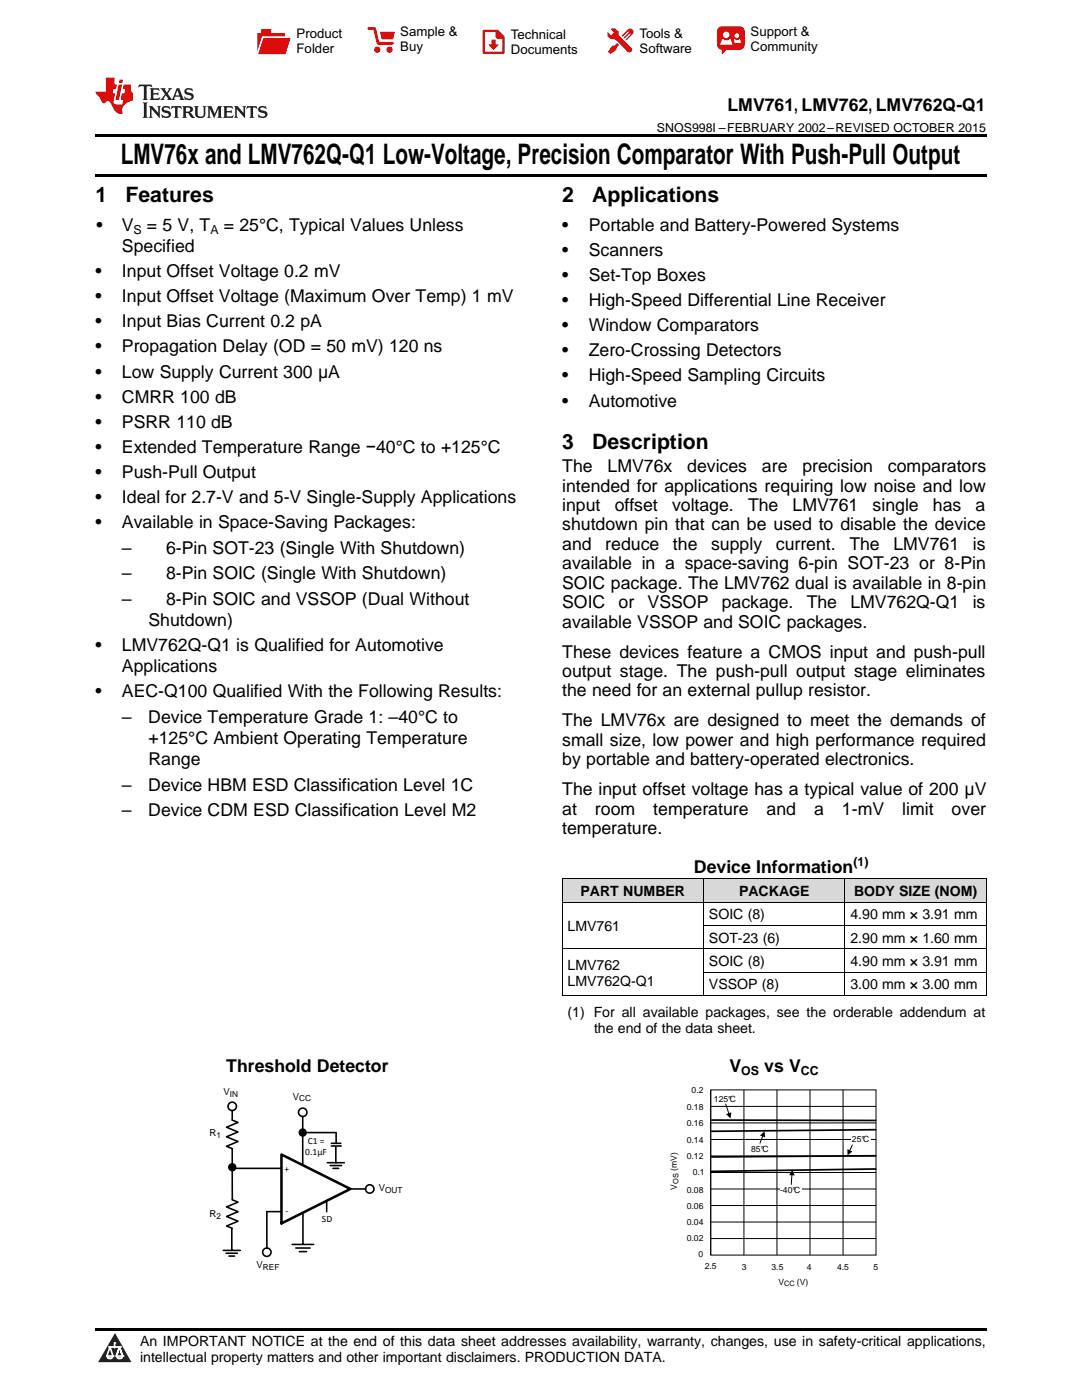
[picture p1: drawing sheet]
<svg xmlns="http://www.w3.org/2000/svg" width="216mm" height="279mm" viewBox="0 0 216 279" stroke-linecap="round" stroke-linejoin="round" font-family="sans-serif">
<defs><g id="words">
<text font-size="5.6" x="24.1" y="32.8">LMV76x and LMV762Q-Q1 Low-Voltage, Precision Comparator With Push-Pull Output</text>
<g font-size="4.2">
<text x="19" y="40.4">1</text>
<text x="25" y="40.4">Features</text>
<text x="112.2" y="40.4">2</text>
<text x="118.2" y="40.4">Applications</text>
<text x="112.2" y="89.6">3</text>
<text x="118.2" y="89.6">Description</text>
</g>
<g font-size="3.5">
<text x="145.2" y="22.2">LMV761, LMV762, LMV762Q-Q1</text>
<text x="19.2" y="46.1">•</text>
<text x="24.3" y="46.1">V</text>
<text x="29.3" y="46.1">= 5 V, T</text>
<text x="44.7" y="46.1">= 25°C, Typical Values Unless</text>
<text x="112.2" y="46.1">•</text>
<text x="117.5" y="46.1">Portable and Battery-Powered Systems</text>
<text x="24.3" y="50.3">Specified</text>
<text x="112.2" y="51.1">•</text>
<text x="117.5" y="51.1">Scanners</text>
<text x="19" y="55.3">•</text>
<text x="24.3" y="55.3">Input Offset Voltage 0.2 mV</text>
<text x="112.2" y="56.1">•</text>
<text x="117.5" y="56.1">Set-Top Boxes</text>
<text x="19" y="60.3">•</text>
<text x="19" y="65.3">•</text>
<text x="24.3" y="60.3">Input Offset Voltage (Maximum Over Temp) 1 mV</text>
<text x="24.3" y="65.3">Input Bias Current 0.2 pA</text>
<text x="112.2" y="61.1">•</text>
<text x="117.5" y="61.1">High-Speed Differential Line Receiver</text>
<text x="19" y="70.3">•</text>
<text x="24.3" y="70.3">Propagation Delay (OD = 50 mV) 120 ns</text>
<text x="112.2" y="66.1">•</text>
<text x="112.2" y="71.1">•</text>
<text x="117.5" y="66.1">Window Comparators</text>
<text x="117.5" y="71.1">Zero-Crossing Detectors</text>
<text x="19" y="75.4">•</text>
<text x="24.3" y="75.4">Low Supply Current 300 μA</text>
<text x="112.2" y="76.1">•</text>
<text x="117.5" y="76.1">High-Speed Sampling Circuits</text>
<text x="19" y="80.4">•</text>
<text x="24.3" y="80.4">CMRR 100 dB</text>
<text x="112.2" y="81.1">•</text>
<text x="117.5" y="81.1">Automotive</text>
<text x="19" y="85.4">•</text>
<text x="24.3" y="85.4">PSRR 110 dB</text>
<text x="19" y="90.4">•</text>
<text x="19" y="95.4">•</text>
<text x="24.3" y="90.4">Extended Temperature Range −40°C to +125°C</text>
<text x="24.3" y="95.4">Push-Pull Output</text>
<text x="112.2" y="94.2">The</text>
<text x="121.2" y="94.2">LMV76x</text>
<text x="137.1" y="94.2">devices</text>
<text x="152" y="94.2">are</text>
<text x="160.1" y="94.2">precision</text>
<text x="177.2" y="94.2">comparators</text>
<text x="19" y="100.4">•</text>
<text x="24.3" y="100.4">Ideal for 2.7-V and 5-V Single-Supply Applications</text>
<text x="112.2" y="98.1">intended for applications requiring low noise and low</text>
<text x="112.2" y="102">input</text>
<text x="122.7" y="102">offset</text>
<text x="134.1" y="102">voltage.</text>
<text x="149.3" y="102">The</text>
<text x="158.2" y="102">LMV761</text>
<text x="174.1" y="102">single</text>
<text x="186.2" y="102">has</text>
<text x="194.7" y="102">a</text>
<text x="19" y="105.4">•</text>
<text x="24.3" y="105.4">Available in Space-Saving Packages:</text>
<text x="112.2" y="105.9">shutdown pin that can be used to disable the device</text>
<text x="24.3" y="110.5">–</text>
<text x="33.1" y="110.5">6-Pin SOT-23 (Single With Shutdown)</text>
<text x="112.2" y="109.7">and</text>
<text x="112.2" y="113.6">available in a space-saving 6-pin SOT-23 or 8-Pin</text>
<text x="120.8" y="109.7">reduce</text>
<text x="134.3" y="109.7">the</text>
<text x="141.9" y="109.7">supply</text>
<text x="154.8" y="109.7">current.</text>
<text x="169.5" y="109.7">The</text>
<text x="178.3" y="109.7">LMV761</text>
<text x="194.1" y="109.7">is</text>
<text x="24.3" y="115.6">–</text>
<text x="33.1" y="115.6">8-Pin SOIC (Single With Shutdown)</text>
<text x="112.2" y="117.5">SOIC package. The LMV762 dual is available in 8-pin</text>
<text x="24.3" y="120.7">–</text>
<text x="29.6" y="124.9">Shutdown)</text>
<text x="33.1" y="120.7">8-Pin SOIC and VSSOP (Dual Without</text>
<text x="112.2" y="121.4">SOIC</text>
<text x="112.2" y="125.3">available VSSOP and SOIC packages.</text>
<text x="123.4" y="121.4">or</text>
<text x="129.2" y="121.4">VSSOP</text>
<text x="144" y="121.4">package.</text>
<text x="161" y="121.4">The</text>
<text x="169.7" y="121.4">LMV762Q-Q1</text>
<text x="194.1" y="121.4">is</text>
<text x="19" y="129.9">•</text>
<text x="24.3" y="129.9">LMV762Q-Q1 is Qualified for Automotive</text>
<text x="112.2" y="131.2">These devices feature a CMOS input and push-pull</text>
<text x="24.3" y="134.1">Applications</text>
<text x="112.2" y="135.1">output stage. The push-pull output stage eliminates</text>
<text x="19" y="139.1">•</text>
<text x="24.3" y="139.1">AEC-Q100 Qualified With the Following Results:</text>
<text x="112.2" y="139">the need for an external pullup resistor.</text>
<text x="24.3" y="144.2">–</text>
<text x="29.6" y="144.2">Device Temperature Grade 1: –40°C to</text>
<text x="29.6" y="148.4">+125°C Ambient Operating Temperature</text>
<text x="112.2" y="145">The LMV76x are designed to meet the demands of</text>
<text x="112.2" y="148.8">small size, low power and high performance required</text>
<text x="29.6" y="152.7">Range</text>
<text x="112.2" y="152.7">by portable and battery-operated electronics.</text>
<text x="24.3" y="157.8">–</text>
<text x="29.6" y="157.8">Device HBM ESD Classification Level 1C</text>
<text x="112.2" y="158.7">The input offset voltage has a typical value of 200 μV</text>
<text x="24.3" y="162.8">–</text>
<text x="29.6" y="162.8">Device CDM ESD Classification Level M2</text>
<text x="112.2" y="162.6">at</text>
<text x="112.2" y="166.4">temperature.</text>
<text x="118.7" y="162.6">room</text>
<text x="130.4" y="162.6">temperature</text>
<text x="153" y="162.6">and</text>
<text x="162.4" y="162.6">a</text>
<text x="168" y="162.6">1-mV</text>
<text x="180" y="162.6">limit</text>
<text x="189.9" y="162.6">over</text>
<text x="138.5" y="174.2">Device Information</text>
<text x="45.2" y="213.9">Threshold Detector</text>
<text x="145.6" y="213.9">V</text>
<text x="152.5" y="213.9">vs V</text>
</g>
<g font-size="2.8">
<text x="115.8" y="178.8">PART NUMBER</text>
<text x="147.5" y="178.8">PACKAGE</text>
<text x="170.4" y="178.8">BODY SIZE (NOM)</text>
<text x="113.2" y="185.8">LMV761</text>
<text x="141.5" y="183.5">SOIC (8)</text>
<text x="169.7" y="183.5">4.90 mm × 3.91 mm</text>
<text x="141.5" y="188.1">SOT-23 (6)</text>
<text x="169.7" y="188.1">2.90 mm × 1.60 mm</text>
<text x="113.2" y="193.5">LMV762</text>
<text x="113.2" y="196.7">LMV762Q-Q1</text>
<text x="141.5" y="192.8">SOIC (8)</text>
<text x="141.5" y="197.4">VSSOP (8)</text>
<text x="169.7" y="192.8">4.90 mm × 3.91 mm</text>
<text x="169.7" y="197.4">3.00 mm × 3.00 mm</text>
<text x="113.2" y="203">(1) For all available packages, see the orderable addendum at</text>
<text x="118.5" y="206.1">the end of the data sheet.</text>
<text x="27.9" y="268.6">An IMPORTANT NOTICE at the end of this data sheet addresses availability, warranty, changes, use in safety-critical applications,</text>
<text x="27.9" y="271.8">intellectual property matters and other important disclaimers. PRODUCTION DATA.</text>
</g>
<g font-size="2.6">
<text x="59.2" y="7.6">Product</text>
<text x="59.2" y="10.6">Folder</text>
<text x="79.9" y="7.3">Sample &amp;</text>
<text x="79.9" y="10.2">Buy</text>
<text x="101.9" y="7.8">Technical</text>
<text x="101.9" y="10.8">Documents</text>
<text x="127.6" y="7.6">Tools &amp;</text>
<text x="127.6" y="10.6">Software</text>
<text x="149.8" y="7.2">Support &amp;</text>
<text x="149.8" y="10.2">Community</text>
</g>
<g font-size="2.5">
<text x="131.1" y="26.3">SNOS998I –FEBRUARY 2002–REVISED OCTOBER 2015</text>
<text x="26.6" y="46.8">S</text>
<text x="42" y="46.8">A</text>
<text x="170.3" y="172.8">(1)</text>
<text x="147.9" y="214.6">OS</text>
<text x="159.8" y="214.6">CC</text>
</g>
<g font-size="1.9">
<text x="44.6" y="218.6">V</text>
<text x="58.4" y="219.5">V</text>
<text x="41.8" y="226.8">R</text>
<text x="56.8" y="233.9">+</text>
<text x="60.9" y="230.6">0.1µF</text>
<text x="61.4" y="228.3">C1 =</text>
<text x="75.6" y="237.7">V</text>
<text x="41.8" y="242.9">R</text>
<text x="56.9" y="242.4">-</text>
<text x="64.2" y="243.9">SD</text>
<text x="51.2" y="253">V</text>
</g>
<g font-size="1.7">
<text x="45.9" y="218.9">IN</text>
<text x="59.7" y="219.8">CC</text>
<text x="137" y="221.5">0.18</text>
<text x="138" y="218.1">0.2</text>
<text x="142.5" y="219.9">125°C</text>
<text x="43.2" y="227.1">1</text>
<text x="137" y="224.6">0.16</text>
<text x="170" y="228">25°C</text>
<text x="135" y="233.7" transform="rotate(-90 135 233.7)">(mV)</text>
<text x="137" y="231.2">0.12</text>
<text x="137" y="228">0.14</text>
<text x="149.9" y="229.8">85°C</text>
<text x="76.8" y="238.1">OUT</text>
<text x="135.1" y="237.4" transform="rotate(-90 135.1 237.4)">V</text>
<text x="137" y="238">0.08</text>
<text x="138.2" y="234.6">0.1</text>
<text x="155.7" y="238.1">-40°C</text>
<text x="43.2" y="243.2">2</text>
<text x="137" y="244.5">0.04</text>
<text x="137" y="241.2">0.06</text>
<text x="137" y="247.7">0.02</text>
<text x="139.4" y="250.9">0</text>
<text x="52.5" y="253.4">REF</text>
<text x="140.6" y="253.3">2.5</text>
<text x="148" y="253.4">3</text>
<text x="154" y="253.4">3.5</text>
<text x="155.3" y="256.4">V</text>
<text x="159" y="256.4">(V)</text>
<text x="161" y="253.4">4</text>
<text x="167.1" y="253.4">4.5</text>
<text x="174.3" y="253.4">5</text>
</g>
<g font-size="1.5">
<text x="135.4" y="236.3" transform="rotate(-90 135.4 236.3)">OS</text>
<text x="156.5" y="256.7">CC</text>
</g>
</g></defs>
<g fill="#d8d8d8">
<path d="M112.2 175.4h28.2v4.7h-28.2z"/>
<path d="M140.4 175.4h28.2v4.7h-28.2z"/>
<path d="M168.6 175.4h28.2v4.7h-28.2z"/>
</g>
<path d="M22.9 266l3.3 5.9h-6.6z" fill="#231f20"/>
<path d="M21.3 270.6h1.2l-.3 .5h-.3a.53 .53 0 0 1-.6-.5z" fill-rule="evenodd" fill="#fff"/>
<path d="M21.3 270.6h1.2l-.3 .5h-.3a.53 .53 0 0 1-.6-.5z" fill="none" stroke="#231f20" stroke-width=".33"/>
<path d="M21.3 270.6l1.2 .1-.3 .4h-.5z" fill="none" stroke="#fff" stroke-width=".33"/>
<path d="M22.9 268.9h.1" fill="none" stroke="#fff" stroke-width=".33"/>
<path d="M22.9 268v.9z" fill="#fff"/>
<path d="M22.9 268v.9z" fill="none" stroke="#fff" stroke-width=".33"/>
<circle cx="22.9" cy="268" r=".16" fill="#fff"/>
<path d="M21.8 268.8h.1" fill="none" stroke="#fff" stroke-width=".33"/>
<path d="M21.8 268.8h2.2z" fill="#fff"/>
<path d="M21.8 268.8h2.2z" fill="none" stroke="#fff" stroke-width=".33"/>
<circle cx="24" cy="268.8" r=".16" fill="#fff"/>
<path d="M23.2 270.6h.1" fill="none" stroke="#fff" stroke-width=".33"/>
<path d="M23.8 268.8l-.6 1.8z" fill="#fff"/>
<path d="M23.8 268.8l-.6 1.8z" fill="none" stroke="#fff" stroke-width=".33"/>
<path d="M23.8 268.8l.7 1.8z" fill="#fff"/>
<path d="M23.8 268.8l.7 1.8z" fill="none" stroke="#fff" stroke-width=".33"/>
<path d="M24.4 270.6h.1" fill="none" stroke="#fff" stroke-width=".33"/>
<circle cx="21.3" cy="270.6" r=".16" fill="#fff"/>
<path d="M22 268.8l-.7 1.8z" fill="#fff"/>
<path d="M22 268.8l-.7 1.8z" fill="none" stroke="#fff" stroke-width=".33"/>
<path d="M22 268.8l.5 1.8z" fill="#fff"/>
<path d="M22 268.8l.5 1.8z" fill="none" stroke="#fff" stroke-width=".33"/>
<circle cx="22.5" cy="270.6" r=".16" fill="#fff"/>
<path d="M23.3 270.6h1.2a.63 .63 0 0 1-.6 .5 .63 .63 0 0 1-.6-.5z" fill-rule="evenodd" fill="#fff"/>
<path d="M23.3 270.6h1.2a.63 .63 0 0 1-.6 .5 .63 .63 0 0 1-.6-.5z" fill="none" stroke="#231f20" stroke-width=".33"/>
<path d="M23.3 270.6h1.2l-.4 .5h-.5z" fill="none" stroke="#fff" stroke-width=".33"/>
<path d="M23.2 270.6h.1" fill="none" stroke="#fff" stroke-width=".33"/>
<circle cx="24.5" cy="270.6" r=".16" fill="#fff"/>
<path d="M19 265.1h177.8v.5h-177.8z" fill="#000"/>
<path d="M141.8 217.5v33M141.8 217.5h33v33h-33zM148.4 217.5v33M155 217.5v33M161.6 217.5v33M168.2 217.5v33M141.8 237.3h33M141.8 220.8h33M141.8 247.2h33M141.8 243.9h33M141.8 240.6h33" fill="none" stroke="#000" stroke-width=".2"/>
<path d="M142.5 218.3h4.7v2.1h-4.7z" fill-rule="evenodd" fill="#fff"/>
<path d="M144.8 220.3l.7 2" fill="none" stroke="#000" stroke-width=".2"/>
<path d="M144.9 222.3l1-.3-.1 1.2z" fill="#000"/>
<path d="M155.7 236.6h4.3v2h-4.3z" fill-rule="evenodd" fill="#fff"/>
<path d="M158 234.4l-.1 2" fill="none" stroke="#000" stroke-width=".2"/>
<path d="M158.1 233.5l.5 1.1-1.1-.1z" fill="#000"/>
<path d="M149.9 228.3h3.8v2h-3.8z" fill-rule="evenodd" fill="#fff"/>
<path d="M141.8 227.4h33M152.2 226.7l-.6 1.4" fill="none" stroke="#000" stroke-width=".2"/>
<path d="M151.6 226.6l1-.8 .1 1.2z" fill="#000"/>
<path d="M170 226.4h3.8v2.1h-3.8z" fill-rule="evenodd" fill="#fff"/>
<g fill="none" stroke="#000" stroke-width=".2">
<path d="M112.2 175.4h84.6M112.2 175.4v23.3M140.4 175.4v23.3M168.6 175.4v23.3M196.8 175.4v23.3M112.2 198.7h84.6M112.2 189.4h84.6M112.2 180h84.6M140.4 194h56.4M140.4 184.7h56.4M141.8 224.1h33M141.8 234h33"/>
<path d="M141.8 230.7h33M170.1 228.5l-.6 1.2"/>
</g>
<path d="M142 223.5l32.7 .1M174.7 225.5l-32.7 .3M174.7 230.7l-32.7 .2M174.7 233.3l-32.7 .5" fill="none" stroke="#000" stroke-width=".34"/>
<g fill="#000">
<path d="M169.1 229.3l1 .5-1 .8z"/>
<circle cx="46.3" cy="232.9" r=".84"/>
<circle cx="60.4" cy="226" r=".84"/>
</g>
<path d="M56.2 230.4l13.7 6.9-13.7 6.9z" fill="none" stroke="#000" stroke-width=".51"/>
<g fill="none" stroke="#000" stroke-width=".32">
<path d="M46.3 221.6v1.9l1.2 .5-2.3 1 2.3 .9-2.3 1 2.3 .9-2.3 1 1.1 .4v3.7M46.3 233.8l.1 5.6 1.1 .5-2.3 1 2.3 .9-2.3 1 2.3 .9-2.3 1 1.2 .5M47 233.2h9.2M60.4 222.8v9.7M60.4 226h6.6M65.2 239.6v2.2M65.3 232h3.4M65.9 232.6h2.2M66.1 228.2h1.9M66.1 228.7h2M66.4 233.2h1.2M67 228.9v3.1"/>
<path d="M67.1 226v2.2M69.9 237.3h3M44.6 249.5h3.3M45.1 250.1h2.3M45.7 250.7h1.1M46.3 245.2v4.3M56.1 241.8h-2.9v7.3M58.3 248.4h4.3M59 249.1h2.9M59.7 249.8h1.5M60.4 242.1v6.3"/>
<circle cx="46.3" cy="220.8" r=".84"/>
<circle cx="60.4" cy="222" r=".84"/>
<circle cx="73.8" cy="237.3" r=".84"/>
<circle cx="53.2" cy="249.9" r=".84"/>
</g>
<path d="M19 34.8h177.8v.5h-177.8zM19 26.8h177.8v.6h-177.8zM112.2 198.7h.1zM168.5 198.7h.1zM196.7 198.7h.1z" fill="#000"/>
<path d="M27.7 16.9l-.1 .6 .6-.3h.5v.2v2.2l-.2 .4h1l-.2-.4v-2.2v-.2h.5l.6 .3-.2-.6zM29.9 17.6l.2 .4v1.6l-.2 .4h1.9l.1-.6a1.09 1.09 0 0 1-1.3 .1v-.6h.6l.4 .2v-.7l-.2 .2h-.8v-.6l.2-.1a1.01 1.01 0 0 1 1 .3l-.1-.6zM32 17.6l.9 1.2-1 1.2h.9l-.2-.3 .5-.7 .5 .7-.3 .3h1.7l-.2-.3 .1-.4h1l.1 .4-.2 .3h1l-.3-.4-.7-2h-.5l-1 2.2-.8-1.1 .9-1.1h-.9l.2 .2-.4 .7-.4-.7 .2-.2zM35.4 18l.4 1h-.8zM37 17.7a.66 .66 0 0 0-.2 .8 .66 .66 0 0 0 .6 .4l.7 .2 .1 .2a.8 .8 0 0 1-.7 .4 .8 .8 0 0 1-.7-.5l.1 .8 .2-.2a.94 .94 0 0 0 1.1 .1 .94 .94 0 0 0 .4-.9 1.48 1.48 0 0 0-1.3-.6v-.4a1.1 1.1 0 0 1 1.2 .2l-.2-.6-.2 .1-.5-.1zM28.5 20.4l.2 .4v2.3l-.2 .4h1l-.2-.4v-2.3l.2-.4zM29.7 21.2l.2 .4v1.5l-.2 .4h.8l-.3-.4 .1-1.3 1.6 1.8v-2l.2-.4h-.7l.2 .2v1.1l-1.2-1.3zM32.5 21.3a.66 .66 0 0 0-.2 .8 .66 .66 0 0 0 .6 .4l.6 .2 .2 .2a.8 .8 0 0 1-.8 .4 .8 .8 0 0 1-.7-.5l.2 .7 .2-.1a.94 .94 0 0 0 1 .1 .94 .94 0 0 0 .5-1 1.47 1.47 0 0 0-1.3-.6l-.1-.3a1.1 1.1 0 0 1 1.3 .2l-.2-.6-.2 .1-.5-.2zM34.3 21.2l-.2 .6a.64 .64 0 0 1 .8-.3v1.6l-.2 .4h1l-.3-.4 .1-1.6a.66 .66 0 0 1 .8 .3l-.2-.6zM36.3 21.2l.3 .4v1.5l-.3 .4h1l-.2-.2v-.7h.5l.1 .1a.8 .8 0 0 0 1.2 .7l-1-1a.62 .62 0 0 0 .6-.5 .62 .62 0 0 0-.6-.7zM37.1 21.5h.1a.48 .48 0 0 1 .6 0 .48 .48 0 0 1 .1 .6l-.2 .1-.6 .1zM38.7 21.2l.2 .2a2.29 2.29 0 0 0 .4 2 1.05 1.05 0 0 0 1.7-.7v-1.3l.2-.2h-.8l.2 .4v1.1a.61 .61 0 0 1-.6 .6 .61 .61 0 0 1-.6-.6v-1.1l.3-.4zM41.3 21.2l.3 .4v1.5l-.3 .4h.8l-.2-.4v-1.4l.8 1.9 .9-1.9v1.4l-.2 .4h.9l-.2-.4v-1.5l.2-.4h-.8l-.7 1.5-.6-1.5zM44.5 21.2l.2 .4v1.5l-.2 .4h1.9l.2-.6a1.1 1.1 0 0 1-1.4 .2v-.7h.6l.4 .2v-.6l-.2 .1-.8 .1v-.6l.2-.1a1.02 1.02 0 0 1 1.1 .2l-.2-.5zM46.7 21.2l.2 .4v1.5l-.2 .4h.8l-.3-.4 .1-1.3 1.6 1.8v-2l.2-.4h-.7l.2 .2v1.1l-1.2-1.3zM49.3 21.2l-.1 .6a.64 .64 0 0 1 .8-.3v1.6l-.3 .4h1l-.2-.4v-1.6a.66 .66 0 0 1 .8 .3l-.1-.6zM51.7 21.3a.66 .66 0 0 0-.2 .7 .66 .66 0 0 0 .7 .5l.6 .2 .1 .2a.8 .8 0 0 1-.7 .4 .8 .8 0 0 1-.7-.5l.1 .7 .2-.1a.94 .94 0 0 0 1.1 .1 .94 .94 0 0 0 .4-1 1.48 1.48 0 0 0-1.2-.6l-.1-.3a1.1 1.1 0 0 1 1.2 .2l-.2-.6-.1 .1-.6-.2z" fill="#231f20"/>
<path d="M21.1 15.5v2.8h-2v.4l.9 .9a.96 .96 0 0 0 1 1 .59 .59 0 0 1 .5-.4 .59 .59 0 0 1 .5 .3l.4 .8a1.61 1.61 0 0 0 2.1 1.3 1.63 1.63 0 0 1 1.1-2.2l.9-.3v-1.5a1.6 1.6 0 0 1-.4-1.7h-1.4l-.2 .9h.5l-.2 .8h-.5l-.2 1v.3h.5l-.2 .9h-.7a.74 .74 0 0 1-1-.6l.3-1.6h-.5l.2-.8h.5l.1-.9h-.4v-1.4zM23.7 16.9l-.7 3h.8l.6-3zM23.8 15.9l-.1 .7h.7l.2-.7z" fill="#ee1d23"/>
<g fill="#d60000">
<path d="M52.1 5.8h2v.8h2.8v4.2h-5.5v-4.2h.7z" fill-rule="evenodd"/>
<path d="M52.4 7.5h5.6l-1 3.3h-5.6z" fill-rule="evenodd"/>
</g>
<path d="M52.4 7.4h5.7l-.1 .1h-5.5l-1.1 3.3z" fill-rule="evenodd" fill="#fff"/>
<path d="M52.4 7.4h5.7l-.1 .1h-5.5l-1.1 3.3z" fill="none" stroke="#fff" stroke-width=".2"/>
<path d="M73.6 5.7h1.1l.7 2.9h2.9" fill="none" stroke="#d60000" stroke-width=".55"/>
<g fill="#d60000">
<path d="M75.8 6.3h3l-.4 1.6h-2.2z" fill-rule="evenodd"/>
<circle cx="75.3" cy="9.9" r=".62"/>
<circle cx="77.7" cy="9.9" r=".62"/>
</g>
<path d="M96.5 6.2h2.7l1.3 1.2v3.1h-4z" fill="none" stroke="#d60000" stroke-width=".44"/>
<g fill="#d60000">
<path d="M98.1 7.9h.8v1h.5l-.9 1.1-1-1v-.1h.6z" fill-rule="evenodd"/>
<path d="M98.9 6.2h.3l1.3 1.2v.4h-1.3l-.3-.4z" fill-rule="evenodd"/>
<path d="M121.9 5.7h.8l.7 .6 .1 .7 2.5 2.5-.8 .8-2.3-2.3-1.1-.2-.6-.6v-.8l.7 .6 .5-.4v-.2l-.5-.5z" fill-rule="evenodd"/>
<path d="M122.2 9.1h.4l.5-.5 .4 .4-.5 .5v.4l-1.2 .9-.5-.5z" fill-rule="evenodd"/>
<path d="M125.3 5.9a.67 .67 0 0 1 .9 0 .67 .67 0 0 1 0 .9z" fill-rule="evenodd"/>
<path d="M125.3 5.9l.9 .9-1.2 1.2h-.2v-.2l1-.9v-.2h-.2l-.9 1h-.2v-.2l.9-1 .1-.2h-.3l-.9 1h-.2v-.2z" fill-rule="evenodd"/>
<circle cx="125.6" cy="9.9" r=".54"/>
</g>
<path d="M123.3 6.3v.7" fill="none" stroke="#d60000" stroke-width=".2"/>
<g fill="#d60000">
<path d="M143.4 5.5l.6-.2h3.6a.95 .95 0 0 1 1 .9v2.8a.95 .95 0 0 1-1 .9h-3.6a.95 .95 0 0 1-.9-.9v-2.8z" fill-rule="evenodd"/>
<path d="M144 9.9h.9l-.7 .9h-.2z" fill-rule="evenodd"/>
</g>
<g fill="#fff">
<path d="M146.6 8.6h1.3z"/>
<path d="M144.1 7.8h.3l.1 .2h.8l.2-.2h.3l.4 1.1h-2.5z" fill-rule="evenodd"/>
<path d="M146.4 7.8h.3l.1 .2h.5l.2-.2h.2l.2 .8h-1.3z" fill-rule="evenodd"/>
<circle cx="144.9" cy="6.9" r=".65"/>
<circle cx="147" cy="7.1" r=".48"/>
</g>
<use href="#words"/>
</svg>
